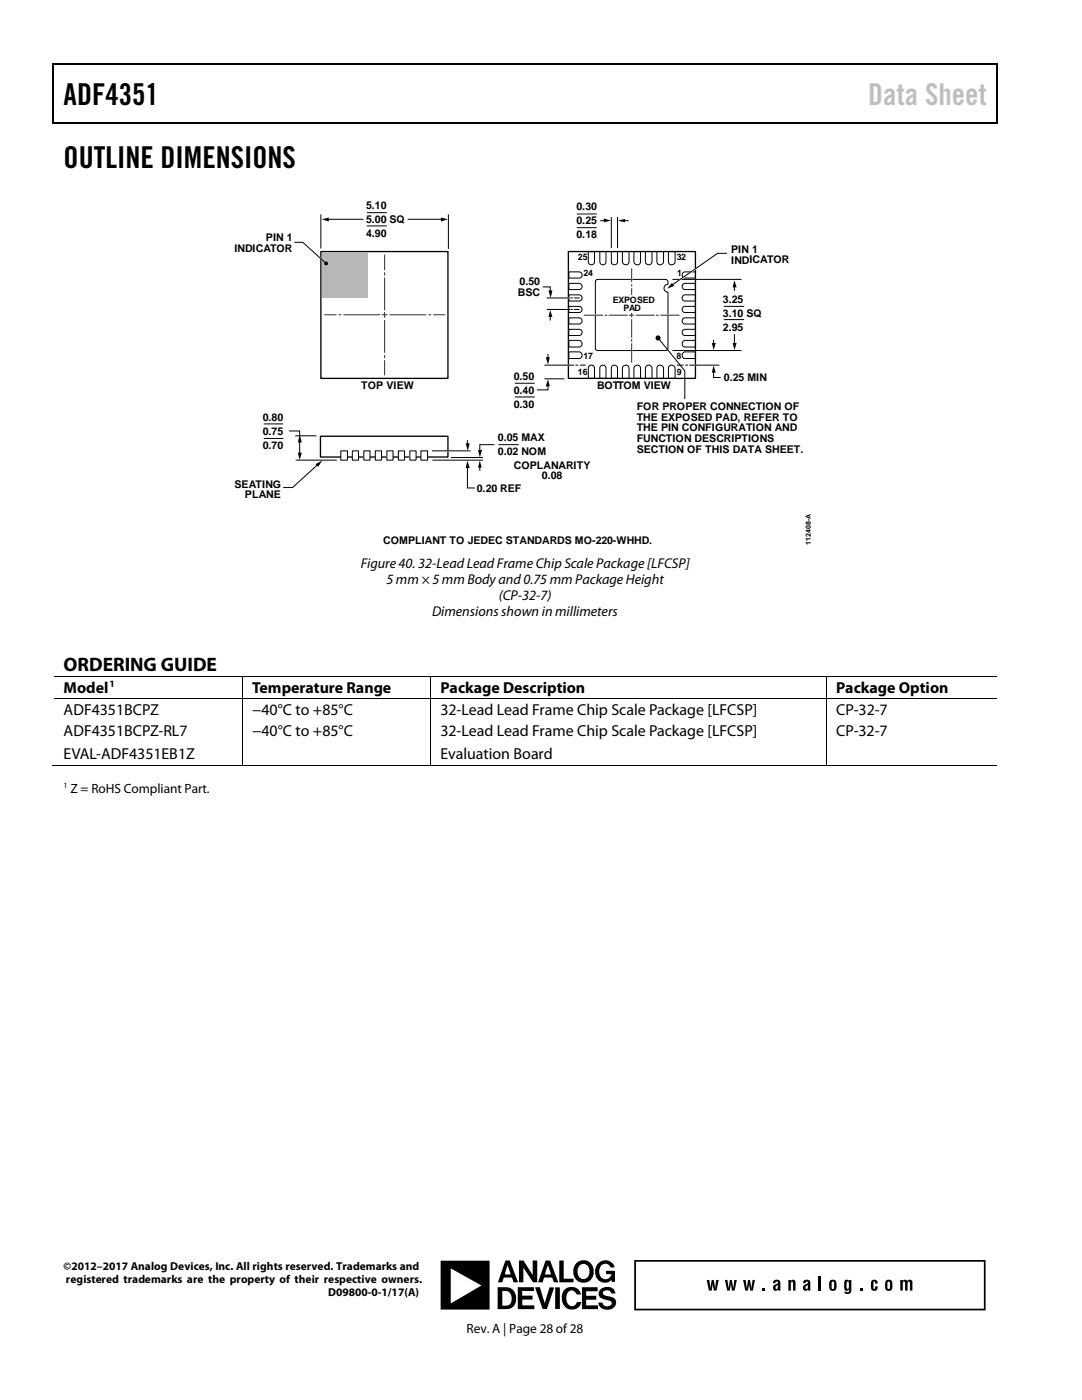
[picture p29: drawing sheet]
<svg xmlns="http://www.w3.org/2000/svg" width="216mm" height="279mm" viewBox="0 0 216 279" stroke-linecap="round" stroke-linejoin="round" font-family="sans-serif">
<defs><g id="words">
<g font-size="6">
<text x="12.7" y="20.9">ADF4351</text>
<text x="12.7" y="33.6">OUTLINE DIMENSIONS</text>
</g>
<text font-size="6" fill="#c1c1c1" x="173.2" y="20.9">Data Sheet</text>
<text font-size="3.9" x="12.7" y="133.9">ORDERING GUIDE</text>
<g font-size="3.2">
<text x="12.7" y="138.2">Model</text>
<text x="12.7" y="142.7">ADF4351BCPZ</text>
<text x="50.3" y="138.2">Temperature Range</text>
<text x="50.3" y="142.7">−40°C to +85°C</text>
<text x="87.9" y="138.2">Package Description</text>
<text x="87.9" y="142.7">32-Lead Lead Frame Chip Scale Package [LFCSP]</text>
<text x="166.8" y="138.2">Package Option</text>
<text x="166.8" y="142.7">CP-32-7</text>
<text x="12.7" y="147">ADF4351BCPZ-RL7</text>
<text x="50.3" y="147">−40°C to +85°C</text>
<text x="87.9" y="147">32-Lead Lead Frame Chip Scale Package [LFCSP]</text>
<text x="166.8" y="147">CP-32-7</text>
<text x="12.7" y="151.4">EVAL-ADF4351EB1Z</text>
<text x="87.9" y="151.4">Evaluation Board</text>
</g>
<g font-size="2.8">
<text x="72" y="113.4">Figure 40. 32-Lead Lead Frame Chip Scale Package [LFCSP]</text>
<text x="77.1" y="116.5">5 mm × 5 mm Body and 0.75 mm Package Height</text>
<text x="99.5" y="119.7">(CP-32-7)</text>
<text x="86.2" y="122.9">Dimensions shown in millimeters</text>
</g>
<g font-size="2.7">
<text x="14.1" y="158.2">Z = RoHS Compliant Part.</text>
<text x="93.1" y="266">Rev. A | Page 28 of28</text>
</g>
<g font-size="2.3">
<text x="12.7" y="253.5">©2012–2017 Analog Devices, Inc. All rights reserved. Trademarks and</text>
<text x="13.2" y="256.1">registered trademarks are the property of their respective owners.</text>
<text x="65.4" y="258.7">D09800-0-1/17(A)</text>
</g>
<g font-size="2.1">
<text x="73" y="41.7">5.10</text>
<text x="115" y="41.9">0.30</text>
<text x="73" y="44.5">5.00 SQ</text>
<text x="73" y="47.3">4.90</text>
<text x="115" y="44.7">0.25</text>
<text x="115" y="47.6">0.18</text>
<text x="46.8" y="50.2">INDICATOR</text>
<text x="53.1" y="48.1">PIN 1</text>
<text x="145.9" y="50.5">PIN 1</text>
<text x="145.9" y="52.6">INDICATOR</text>
<text x="103.3" y="59">BSC</text>
<text x="103.7" y="56.9">0.50</text>
<text x="144.3" y="60.4">3.25</text>
<text x="144.3" y="63.2">3.10 SQ</text>
<text x="144.3" y="66">2.95</text>
<text x="72.1" y="77.7">TOP VIEW</text>
<text x="102.5" y="75.8">0.50</text>
<text x="119.1" y="77.7">BOTTOM VIEW</text>
<text x="144.5" y="75.9">0.25 MIN</text>
<text x="52.4" y="84">0.80</text>
<text x="102.5" y="78.6">0.40</text>
<text x="102.5" y="81.4">0.30</text>
<text x="127" y="81.9">FOR PROPER CONNECTION OF</text>
<text x="127" y="84">THE EXPOSED PAD, REFER TO</text>
<text x="52.4" y="86.8">0.75</text>
<text x="52.4" y="89.6">0.70</text>
<text x="99.4" y="88">0.05 MAX</text>
<text x="127" y="86.1">THE PIN CONFIGURATION AND</text>
<text x="127" y="88.2">FUNCTION DESCRIPTIONS</text>
<text x="99.4" y="90.9">0.02 NOM</text>
<text x="102.5" y="93.6">COPLANARITY</text>
<text x="108.1" y="95.7">0.08</text>
<text x="127" y="90.3">SECTION OF THIS DATA SHEET.</text>
<text x="46.8" y="97.3">SEATING</text>
<text x="48.9" y="99.4">PLANE</text>
<text x="95.1" y="98.1">0.20 REF</text>
<text x="76.5" y="108.6">COMPLIANT TO JEDEC STANDARDS MO-220-WHHD.</text>
</g>
<text font-size="1.9" x="21.8" y="137.2">1</text>
<g font-size="1.8">
<text x="115.3" y="52">25</text>
<text x="135.1" y="51.9">32</text>
<text x="116.4" y="55.1">24</text>
<text x="135.1" y="55">1</text>
<text x="122.3" y="60.5">EXPOSED</text>
<text x="124.4" y="62">PAD</text>
<text x="116.4" y="71.6">17</text>
<text x="135" y="71.6">8</text>
<text x="115.3" y="74.8">16</text>
<text x="135.1" y="74.8">9</text>
</g>
<text font-size="1.6" x="12.7" y="157.3">1</text>
<text font-size="1.4" x="161.8" y="108.7" transform="rotate(-90 161.8 108.7)">112408-A</text>
</g></defs>
<path d="M10.5 12.7h.3v1h-.3zM10.5 12.7h.3v.3h-.3zM133.3 12.7h.3v.3h-.3zM198.8 12.7h.2v1h-.2zM198.8 12.7h.2v.3h-.2zM10.5 24.4h.3v.2h-.3zM133.1 24.4h.2v.2h-.2zM198.8 24.4h.2v.2h-.2z" fill="#000"/>
<path d="M10.7 13.7v10.7M10.8 12.8h122.5M133.6 12.8h65.2M198.9 13.7v10.7M10.8 24.5h188" fill="none" stroke="#000" stroke-width=".25"/>
<path d="M64 42.9v6.6M89.5 42.9v6.7M134.2 55.8h13.8M134.2 70h13.8M144.4 61.1h4.1M144.4 63.8h4.1" fill="none" stroke="#000" stroke-width=".2"/>
<path d="M113.4 50.2h25.4v25.3h-25.4zM63.9 87.1h25.5v4.1h-25.5z" fill="none" stroke="#000" stroke-width=".26"/>
<path d="M138.6 55.8h.3M138.6 70h.3" fill="none" stroke="#fff" stroke-width=".26"/>
<path d="M68 90h1.3v1.8h-1.3z" fill="#fff"/>
<path d="M68 90h1.3v1.8h-1.3z" fill="none" stroke="#000" stroke-width=".2"/>
<path d="M70.3 90h1.2v1.8h-1.2z" fill="#fff"/>
<path d="M70.3 90h1.2v1.8h-1.2z" fill="none" stroke="#000" stroke-width=".2"/>
<path d="M72.6 90h1.2v1.8h-1.2z" fill="#fff"/>
<path d="M72.6 90h1.2v1.8h-1.2z" fill="none" stroke="#000" stroke-width=".2"/>
<path d="M74.9 90h1.2v1.8h-1.2z" fill="#fff"/>
<path d="M74.9 90h1.2v1.8h-1.2z" fill="none" stroke="#000" stroke-width=".2"/>
<path d="M77.2 90h1.2v1.8h-1.2z" fill="#fff"/>
<path d="M77.2 90h1.2v1.8h-1.2z" fill="none" stroke="#000" stroke-width=".2"/>
<path d="M79.5 90h1.2v1.8h-1.2z" fill="#fff"/>
<path d="M79.5 90h1.2v1.8h-1.2z" fill="none" stroke="#000" stroke-width=".2"/>
<path d="M81.8 90h1.2v1.8h-1.2z" fill="#fff"/>
<path d="M81.8 90h1.2v1.8h-1.2z" fill="none" stroke="#000" stroke-width=".2"/>
<path d="M84 90h1.3v1.8h-1.3z" fill="#fff"/>
<path d="M58.9 87h4.2M59 91.8h8.2M63.4 92.7l-5 4.6h-1.9M84 90h1.3v1.8h-1.3zM86.3 90h7.5M86.3 91.8h10.1M90.1 91.3h6.2M93.3 93.2v4.2h1.5M93.3 87.9v.8M95.7 93.1v.8M98.7 88.7h-3v1.4M99.5 88.7h4" fill="none" stroke="#000" stroke-width=".2"/>
<path d="M63 92.6l1.3-.7-.8 1.3zM93.3 91.9l.4 1.5h-.8zM92.9 88.5h.8l-.3 1.5zM95.4 89.8h.8l-.5 1.5zM95.7 91.9l.4 1.4h-.7z" fill="#000"/>
<path d="M63.8 51.4l.6 .6M89.2 90h.4" fill="none" stroke="#fff" stroke-width=".26"/>
<path d="M64 50.2h25.4v25.3h-25.4z" fill="none" stroke="#000" stroke-width=".26"/>
<path d="M64.2 50.3h9.1v9.1h-9.1z" fill="#b5b7b9"/>
<g fill="none" stroke="#000" stroke-width=".2">
<path d="M58.7 48.4h1.7l4.7 4.2M65.4 43.8h7.1M73.2 45.1h4M73.2 42.4h4M81.3 43.8h6.9M108.3 57.3h1.5v.9M109.2 59.5h4.4M113.5 58.8h2a.62 .62 0 0 1 .6 .7 .62 .62 0 0 1-.6 .6h-2zM113.5 56.6h2a.62 .62 0 0 1 .6 .6 .62 .62 0 0 1-.6 .6h-2zM113.5 54.3h2a.62 .62 0 0 1 .6 .6 .62 .62 0 0 1-.6 .6h-2zM113.9 59.5h.3M114.6 59.5h.9"/>
<path d="M115.1 42.7h4M115.1 45.4h4M117.4 50.2h1.2v2a.62 .62 0 0 1-.6 .6 .62 .62 0 0 1-.6-.6zM119 55.8h13.8l.4 .2 .1 .7a.79 .79 0 0 0-.8 .8 .79 .79 0 0 0 .8 .8v11.2l-.3 .4-13.8 .1-.2-.1-.2-.4v-13.3zM119.7 50.2h1.2v2a.62 .62 0 0 1-.6 .6 .62 .62 0 0 1-.6-.6zM119.8 44h.9M122 50.2h1.2v2a.62 .62 0 0 1-.6 .6 .62 .62 0 0 1-.6-.6zM122 43.4v6M123.2 43.4v6M124.2 50.2h1.3v2a.66 .66 0 0 1-.6 .7 .66 .66 0 0 1-.7-.7zM124.5 44h.9M126.5 50.2h1.3v2a.66 .66 0 0 1-.7 .7 .66 .66 0 0 1-.6-.7z"/>
<path d="M128.8 50.2h1.3v2a.66 .66 0 0 1-.7 .7 .66 .66 0 0 1-.6-.7zM131.1 50.2h1.3v2a.66 .66 0 0 1-.7 .7 .66 .66 0 0 1-.6-.7zM133.4 50.2h1.3v2a.66 .66 0 0 1-.7 .7 .66 .66 0 0 1-.6-.7zM136.4 58.9l2.4-.1v1.3h-2.2a.63 .63 0 0 1-.5-.5 .63 .63 0 0 1 .3-.7zM136.4 56.6h2.4v1.2h-2.2a.63 .63 0 0 1-.5-.5 .63 .63 0 0 1 .3-.7zM136.4 54.3h2.4v1.2h-2.2a.63 .63 0 0 1-.5-.5 .63 .63 0 0 1 .3-.7zM145 50.6h-1.8l-9.1 6.3M146.5 57.1v1M102.7 76.5h4M102.7 79.2h4M108.6 72.9h6M108.6 75.6h4"/>
<path d="M109.2 61.8h4.4M109.3 76.8v1h-2.2M109.3 70.7v.8M109.8 63v1M113.5 67.9h2a.66 .66 0 0 1 .7 .7 .66 .66 0 0 1-.7 .7h-2zM113.5 65.7h2a.62 .62 0 0 1 .6 .6 .62 .62 0 0 1-.6 .7h-2zM113.5 63.4h2a.62 .62 0 0 1 .6 .7 .62 .62 0 0 1-.6 .6h-2zM113.5 61.1h2a.62 .62 0 0 1 .6 .7 .62 .62 0 0 1-.6 .6h-2zM113.5 70.2h2a.66 .66 0 0 1 .7 .7 .66 .66 0 0 1-.7 .6h-2zM113.9 61.8h.3M114.6 61.8h.9M114.8 72.9h.6"/>
<path d="M115.7 72.9h1.2M117.6 73a.62 .62 0 0 1 .6-.1 .62 .62 0 0 1 .4 .6v2h-1.2v-2zM119.9 73a.62 .62 0 0 1 .6-.1 .62 .62 0 0 1 .4 .6v2h-1.2v-2zM122.2 73a.62 .62 0 0 1 .6-.1 .62 .62 0 0 1 .4 .6v2h-1.2v-2zM124.4 73a.65 .65 0 0 1 .7-.1 .65 .65 0 0 1 .4 .6v2h-1.3v-2zM126.7 73a.65 .65 0 0 1 .7-.1 .65 .65 0 0 1 .4 .6v2h-1.3v-2zM129 73a.66 .66 0 0 1 .7-.1 .66 .66 0 0 1 .4 .6v2h-1.3v-2zM131.3 73a.69 .69 0 0 1 1.1 .5v2h-1.3v-2zM131.3 67.5l5.3 6.5v5.6M133.6 73a.69 .69 0 0 1 1.1 .5v2h-1.3v-2zM135.1 72.9h1.3M136.3 70.4l.3-.2h2.2v1.3h-2.2a.65 .65 0 0 1-.3-1.1z"/>
<path d="M136.3 68.2l.3-.3h2.2v1.4h-2.2a.65 .65 0 0 1-.3-1.1zM136.4 65.8l2.4-.1v1.3h-2.2a.63 .63 0 0 1-.5-.5 .63 .63 0 0 1 .3-.7zM136.4 63.5l2.4-.1v1.3h-2.2a.63 .63 0 0 1-.5-.5 .63 .63 0 0 1 .3-.7zM136.4 61.2l2.4-.1v1.3h-2.2a.63 .63 0 0 1-.5-.5 .63 .63 0 0 1 .3-.7zM136.7 72.9h.6M137.5 72.9h6M142.4 74.1v1.2h1.4M142.4 67.9v.8M146.5 66.7v2M52.6 87.5h3.9M52.6 84.6h3.9M57.7 86h2.1v2.1"/>
<path d="M59.8 88v2.6M10.8 135h37.5M10.8 139.5h37.5M48.4 135v4.4M48.4 139.6v13.2M48.5 135h37.4M48.5 139.5h37.4M86 135v4.4M86 139.6v13.2M86.1 135h78.7M86.1 139.5h78.7M164.9 135v4.4"/>
<path d="M164.9 139.6v13.2M165 135h33.8M165 139.5h33.8M10.5 152.9h37.8M48.5 152.9h37.4M86.1 152.9h78.7M165 152.9h33.8"/>
</g>
<g fill="#000">
<path d="M64.2 43.8l1.4-.4v.8zM88 43.4l1.4 .4-1.4 .4zM109.4 58h.8l-.3 1.5zM120.5 43.6l1.4 .4-1.4 .4zM123.3 44l1.4-.3v.7zM134.1 56.5l.4 .6-1.4 .5zM146.5 55.9l.5 1.4h-.8zM108.9 71.3h.8l-.4 1.5zM109.3 75.7l.4 1.4h-.8zM109.8 61.8l.4 1.5h-.8zM142 68.5h.8l-.4 1.4zM142.4 73l.4 1.4h-.8z"/>
<path d="M146.2 68.5h.8l-.5 1.4zM59.4 90.3h.8l-.4 1.5zM59.8 86.8l.4 1.5h-.8zM48.3 134.9h.2v.1h-.2zM48.3 139.4h.2v.2h-.2zM85.9 134.9h.2v.1h-.2zM85.9 139.4h.2v.2h-.2zM164.8 134.9h.2v.1h-.2zM164.8 139.4h.2v.2h-.2zM48.3 152.8h.2v.2h-.2zM85.9 152.8h.2v.2h-.2zM164.8 152.8h.2v.2h-.2z"/>
<path d="M141 255.4h.5l.2 1.8 .3-1.8h.4l.3 1.8 .2-1.8h.5l-.4 2.2h-.6l-.2-1.4-.2 1.4h-.5zM144.7 255.4h.5l.2 1.8 .2-1.8h.4l.3 1.8 .2-1.8h.5l-.4 2.2h-.5l-.2-1.4-.3 1.4h-.5zM148.3 255.4h.5l.2 1.8 .3-1.8h.3l.3 1.8 .3-1.8h.4l-.4 2.2h-.5l-.2-1.4-.3 1.4h-.5zM152.1 257.1h.5v.5h-.5zM157.3 255.4h.5v.3a.49 .49 0 0 1 .4-.3 .49 .49 0 0 1 .5 .2v2h-.5v-1.6l-.2-.2-.2 .2v1.6h-.5zM163.3 254.8h.5v2.8h-.5zM171.6 257.1h.5v.5h-.5zM174 255.5a.69 .69 0 0 1 .8-.1 .69 .69 0 0 1 .3 .8h-.5v-.4h-.3v1.4h.3v-.5h.5a.69 .69 0 0 1-.6 .9 .69 .69 0 0 1-.7-.8v-1zM179.6 255.4h.5v.3l.3-.3h.4l.2 .3a.54 .54 0 0 1 .6-.3 .54 .54 0 0 1 .5 .5v1.7h-.5v-1.6l-.3-.2-.2 .2v1.6h-.5v-1.7l-.2-.1-.3 .2v1.6h-.5z"/>
<path d="M103.6 251.6h.9l1.8 2.9v-2.9h.9v4.3h-.8l-2-2.9v2.9h-.8zM111.6 251.6h.9v3.6h1.9v.7h-2.8zM108.9 251.6h.9l1.6 4.3h-.9l-.3-.9h-1.6l-.3 .9h-.9zM100.8 251.6h.9l1.7 4.3h-.9l-.3-.9h-1.7l-.3 .9h-.8zM115.1 252a2.12 2.12 0 0 1 2.6-.1 2.12 2.12 0 0 1 .7 2.5 2.09 2.09 0 0 1-2.7 1.5 2.09 2.09 0 0 1-1.2-2.8zM119.5 252a1.87 1.87 0 0 1 3.1 1h-.7a1.15 1.15 0 0 0-1.2-.8 1.15 1.15 0 0 0-1.1 1 1.37 1.37 0 0 0 .3 1.7 1.37 1.37 0 0 0 1.8 0l.3-.6h-1.1v-.7h1.8v2.2h-.7v-.4a1.93 1.93 0 0 1-2.2 .4 1.93 1.93 0 0 1-1.1-2l.4-1.3zM87.9 251.6h9.8v9.8h-9.8zM106.8 256.9h.9l1 3.2 .9-3.2h.9l-1.4 4.3h-.8zM116.1 256.9h3.1v.8h-2.2v.9h2v.8h-2v1.1h2.3v.8h-3.2zM103.3 256.9h3.3v.7h-2.4v1h2.1v.8h-2.1v1.1h2.4v.8h-3.3zM99.3 256.9h1.7a2.24 2.24 0 0 1 2 1.9 2.24 2.24 0 0 1-1.4 2.4l-2.3 .1zM110.8 256.9h.9v4.3h-.9zM112.7 257.3a1.93 1.93 0 0 1 3.2 1h-.8l-.1-.2a.99 .99 0 0 0-1.1-.6 .99 .99 0 0 0-.8 1 1.69 1.69 0 0 0 1.1 2.2 1.11 1.11 0 0 0 .9-.9h.9a1.92 1.92 0 0 1-1.9 1.6 1.92 1.92 0 0 1-1.9-1.6 2.5 2.5 0 0 1 .5-2.5zM119.9 257.2a1.73 1.73 0 0 1 2.9 .9h-.8a.91 .91 0 0 0-.8-.6 .91 .91 0 0 0-.9 .5 1.11 1.11 0 0 0 1.2 .7 1.3 1.3 0 0 1 1.5 1.2 1.3 1.3 0 0 1-1.2 1.4 1.7 1.7 0 0 1-2.4-1.3h.8a.96 .96 0 0 0 .9 .7 .96 .96 0 0 0 1-.6 1.05 1.05 0 0 0-1.3-.7 1.21 1.21 0 0 1-1.3-.7 1.21 1.21 0 0 1 .4-1.5zM109.3 252.5l-.5 1.8h1.1zM101.3 252.5l-.5 1.8h1.1zM115.5 252.7a1.61 1.61 0 0 0 .9 2.6 1.56 1.56 0 0 0 1.2-1.5 1.56 1.56 0 0 0-1.2-1.6l-.5 .2zM89.9 253.1v7l6.2-3.6zM100.2 257.6v3a1.32 1.32 0 0 0 1.9-1.1 1.51 1.51 0 0 0-1.9-1.9z"/>
<path d="M154.4 255.6a.74 .74 0 0 1 .8-.2 .74 .74 0 0 1 .5 .6v1.6h-.4l-.1-.3a.57 .57 0 0 1-.8 .2 .57 .57 0 0 1-.1-.8l.9-.7-.2-.2h-.2l-.1 .3h-.5zM154.8 256.7v.4l.1 .1 .2-.1 .1-.7z"/>
<path d="M160.4 255.6a.73 .73 0 0 1 .8-.2 .73 .73 0 0 1 .5 .6v1.6h-.4l-.1-.3a.6 .6 0 0 1-.9 .1 .6 .6 0 0 1 .1-.9l.8-.5-.2-.2h-.2l-.1 .3h-.4zM160.8 256.7l-.1 .4 .3 .1 .1-.1 .1-.7z"/>
<path d="M165.6 255.6a.75 .75 0 0 1 .9-.2 .75 .75 0 0 1 .4 .8 1.05 1.05 0 0 1-.7 1.4h-.4a1.96 1.96 0 0 1-.2-2zM166 255.8l-.1 1.3 .3 .1 .2-.1v-1.1v-.2z"/>
<path d="M168.6 255.5l.1-.1a.47 .47 0 0 1 .7 .3v-.3h.5l-.1 2.4a.73 .73 0 0 1-.6 .5 .73 .73 0 0 1-.7-.5l.8 .1 .1-.6a.53 .53 0 0 1-.7 .3 .53 .53 0 0 1-.3-.7zM169 255.8l-.1 1.1 .2 .3 .3-.1v-1.1l-.1-.2z"/>
<path d="M176.8 255.6a.74 .74 0 0 1 .8-.2 .74 .74 0 0 1 .5 .8 1.06 1.06 0 0 1-.8 1.4h-.3a1.54 1.54 0 0 1-.3-1.8zM177.2 255.8l-.1 1.3 .2 .1 .3-.1v-1.1l-.1-.2z"/>
<circle cx="65.1" cy="52.6" r=".38"/>
<circle cx="131.3" cy="67.5" r=".5"/>
</g>
<path d="M113.1 59.5h.5M126 55.7v.2M126.1 52.2v.3M139.1 53.5l-3.7 2.5M113.1 72.9h.5M113.1 61.8h.5M118.7 62.9h.2M126 64.1v.1M126 69.9v.1M126.1 65.3v.2M133.2 62.9h.2M138.6 72.9h.5" fill="none" stroke="#fff" stroke-width=".26"/>
<g fill="none" stroke="#303030" stroke-width=".2">
<path d="M76.7 55.5v6.3M76.7 50.9v2.9M76.7 54.4v.5M126 56.7v.5M126 57.6v1.2M126 53.6v2.6M64.8 62.8h2.2M67.7 62.8h.3M68.6 62.8h7.2M76.3 62.8h.9M76.7 64v6.3M76.7 62.4v.9"/>
<path d="M76.7 70.9v.5M76.7 72v2.8M77.8 62.8h7.2M85.6 62.8h.3M86.6 62.8h2.2M116.6 62.9h3.6M120.7 62.9h.4M121.5 62.9h3.7M125.6 62.9h.8M126 63.8v3.5M126 67.8v.3M126 68.6v3.7"/>
<path d="M126 62.6v.7M126.9 62.9h3.6M131 62.9h.3M131.9 62.9h3.6"/>
</g>
<path d="M126.7 251.6h69.8v9.8h-69.8z" fill="none" stroke="#000" stroke-width=".35"/>
<use href="#words"/>
</svg>
